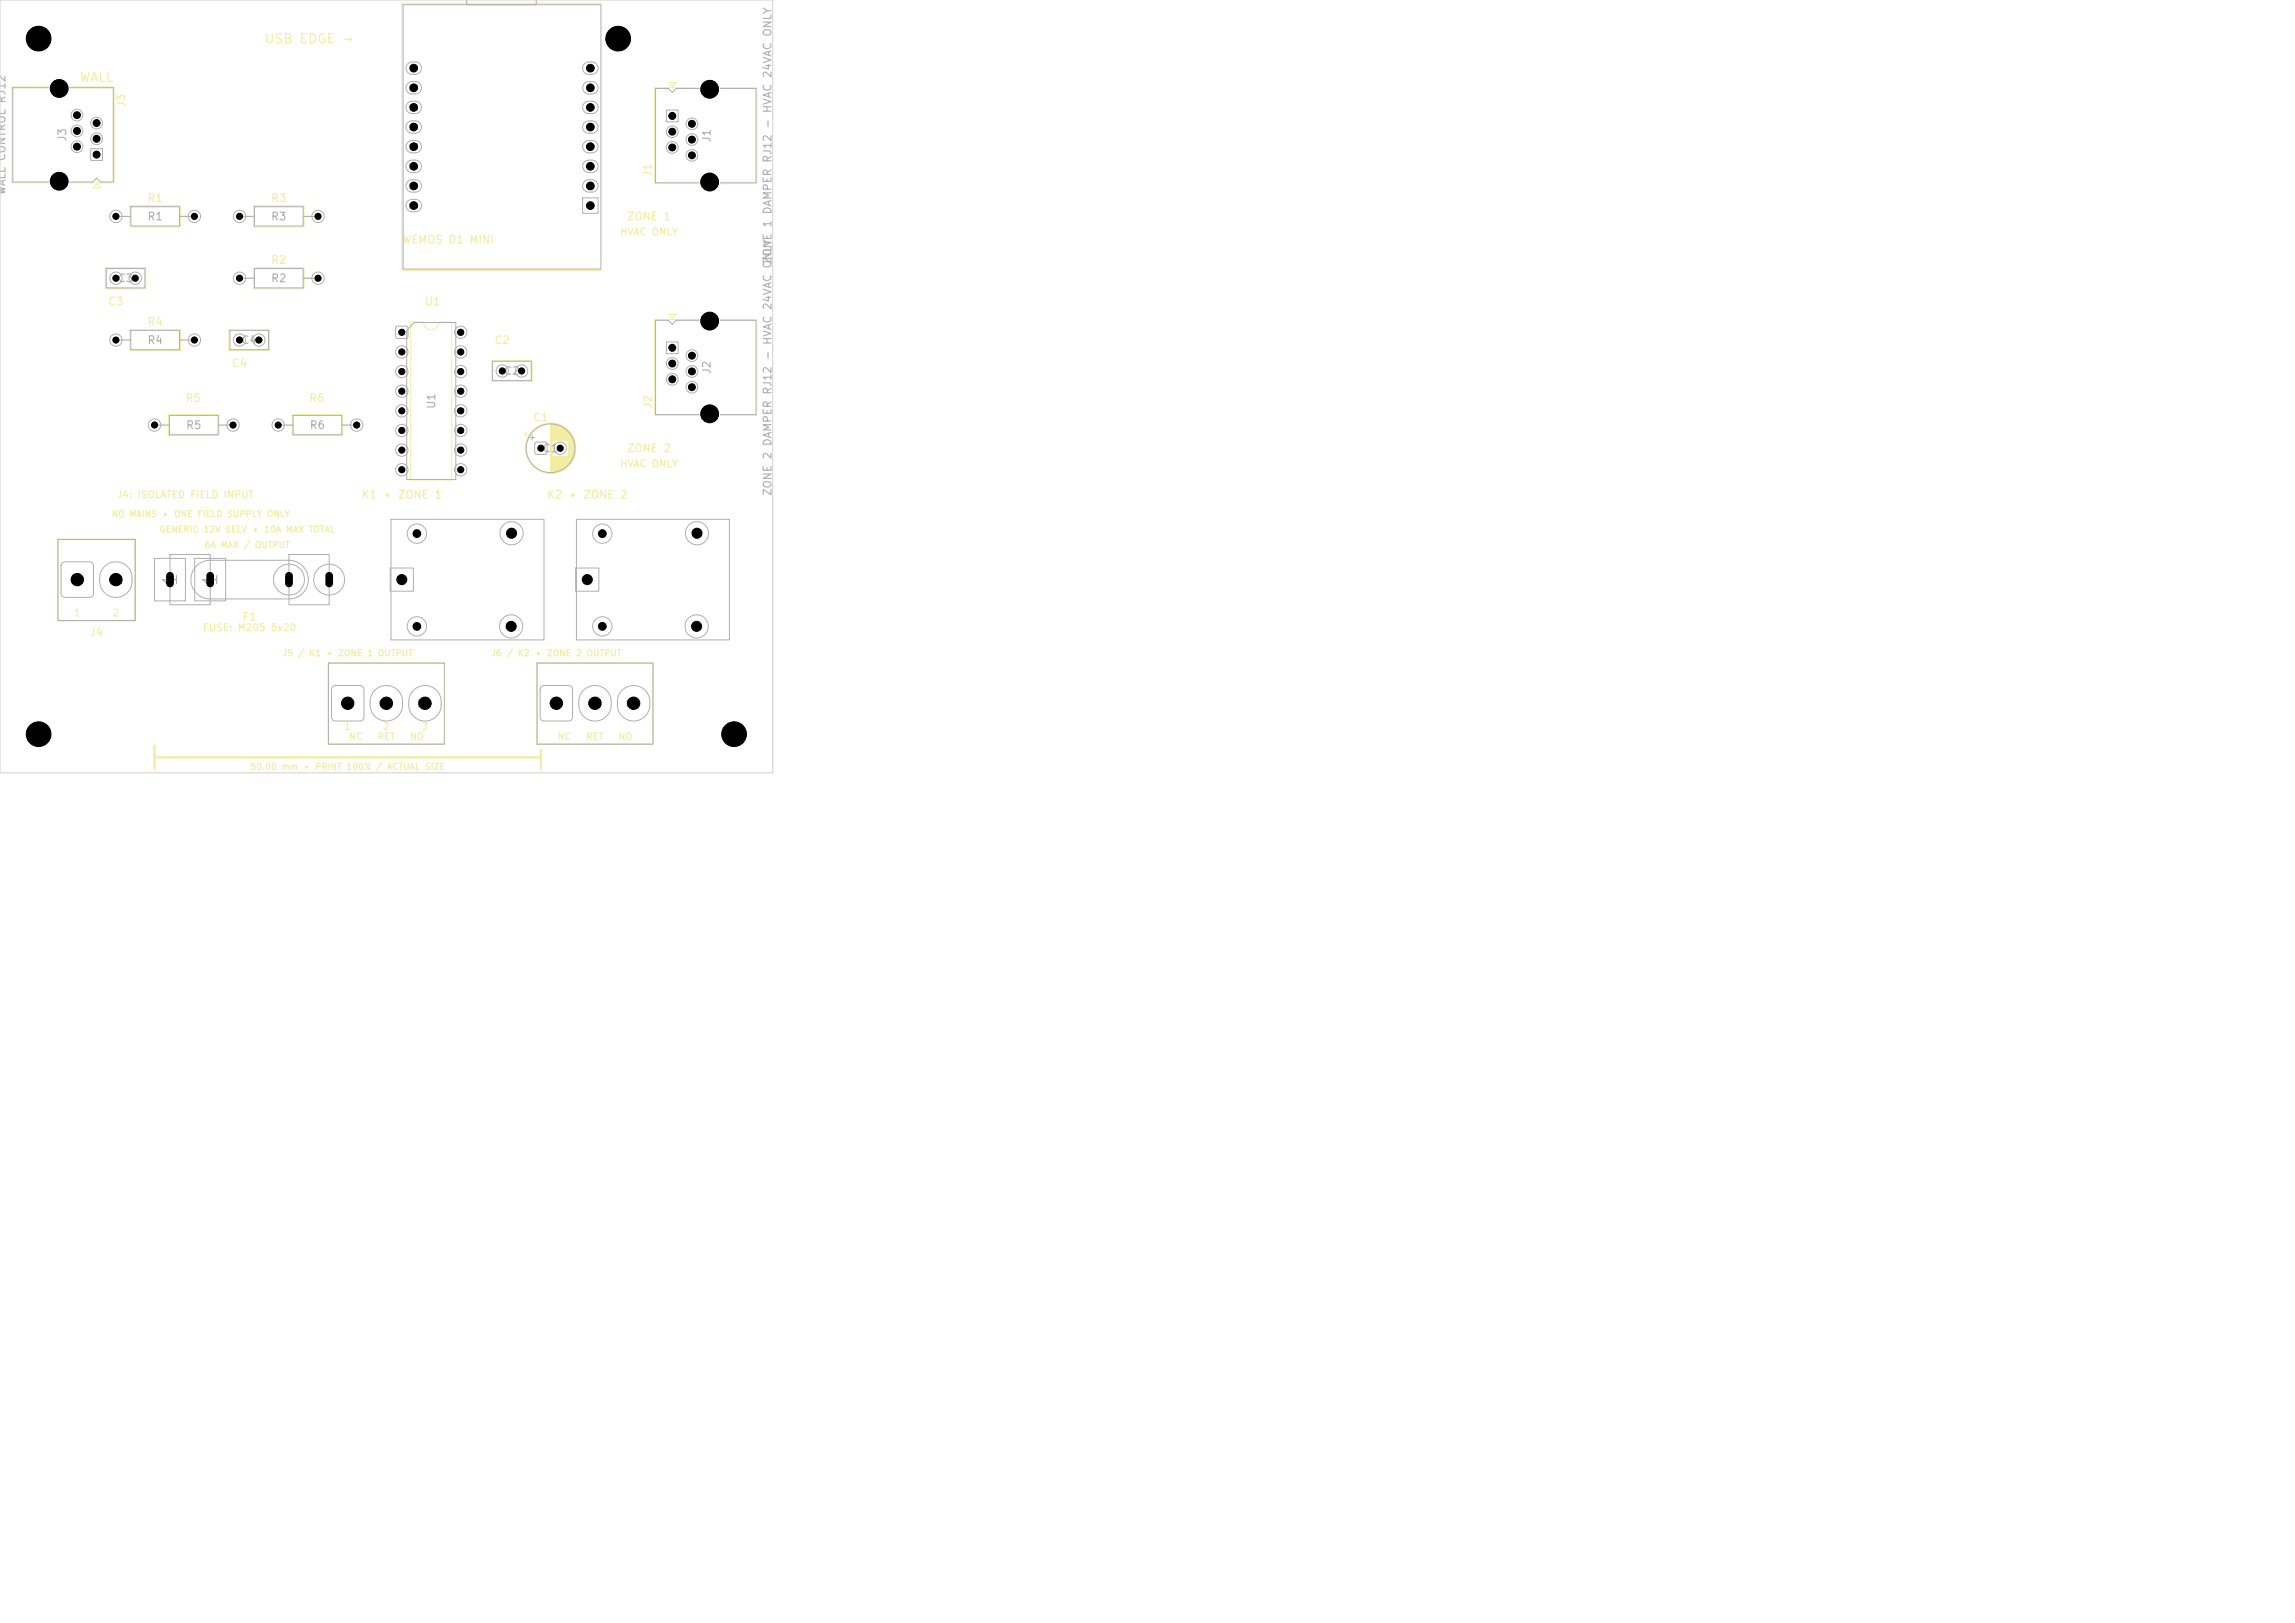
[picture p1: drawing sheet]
<svg xmlns="http://www.w3.org/2000/svg" width="297mm" height="210mm" viewBox="0 0 297 210" stroke-linecap="round" stroke-linejoin="round" font-family="sans-serif">
<defs><g id="words">
<g font-size="1.8" fill="#afafaf">
<text x="23.4" y="76.1" transform="rotate(-90 23.4 76.1)">1</text>
<text x="28.6" y="76.1" transform="rotate(-90 28.6 76.1)">1</text>
</g>
<g font-size="1.5" fill="#afafaf">
<text x="11.2" y="75.9" transform="rotate(-90 11.2 75.9)">1</text>
<text x="16.2" y="75.9" transform="rotate(-90 16.2 75.9)">2</text>
<text x="46.2" y="91.9" transform="rotate(-90 46.2 91.9)">1</text>
<text x="51.2" y="91.9" transform="rotate(-90 51.2 91.9)">2</text>
<text x="56.2" y="91.9" transform="rotate(-90 56.2 91.9)">3</text>
<text x="73.2" y="91.9" transform="rotate(-90 73.2 91.9)">1</text>
<text x="78.2" y="91.9" transform="rotate(-90 78.2 91.9)">2</text>
<text x="83.2" y="91.9" transform="rotate(-90 83.2 91.9)">3</text>
</g>
<g font-size="1.3" fill="#afafaf">
<text x="36.6" y="76">2</text>
<text x="41.8" y="76">2</text>
</g>
<g font-size="1.2" fill="#f2eda1">
<text x="34.1" y="5.9">USB EDGE →</text>
<text x="10.2" y="10.9">WALL</text>
</g>
<g font-size="1" fill="#f2eda1">
<text x="16.4" y="14" transform="rotate(-90 16.4 14)">J3</text>
<text x="84.6" y="22.9" transform="rotate(-90 84.6 22.9)">J1</text>
<text x="19" y="26.4">R1</text>
<text x="35" y="26.4">R3</text>
<text x="81.1" y="28.8">ZONE 1</text>
<text x="35" y="34.4">R2</text>
<text x="52" y="31.8">WEMOS D1 MINI</text>
<text x="13.9" y="39.8">C3</text>
<text x="54.9" y="39.8">U1</text>
<text x="19" y="42.4">R4</text>
<text x="29.9" y="47.8">C4</text>
<text x="63.9" y="44.8">C2</text>
<text x="23.9" y="52.3">R5</text>
<text x="39.9" y="52.3">R6</text>
<text x="84.6" y="52.9" transform="rotate(-90 84.6 52.9)">J2</text>
<text x="68.9" y="54.8">C1</text>
<text x="81.1" y="58.8">ZONE 2</text>
<text x="46.7" y="64.8">K1 • ZONE 1</text>
<text x="70.7" y="64.8">K2 • ZONE 2</text>
<text x="11.5" y="82.6">J4</text>
<text x="31.3" y="80.6">F1</text>
</g>
<g font-size="1" fill="#afafaf">
<text x="8.8" y="18.4" transform="rotate(-90 8.8 18.4)">J3</text>
<text x="92.2" y="18.5" transform="rotate(-90 92.2 18.5)">J1</text>
<text x=".9" y="25.3" transform="rotate(-90 .9 25.3)">WALL CONTROL RJ12</text>
<text x="19" y="28.8">R1</text>
<text x="35" y="28.8">R3</text>
<text x="100.1" y="34.2" transform="rotate(-90 100.1 34.2)">ZONE 1 DAMPER RJ12 - HVAC 24VAC ONLY</text>
<text x="15.2" y="36.8">C3</text>
<text x="35" y="36.8">R2</text>
<text x="19" y="44.8">R4</text>
<text x="31.2" y="44.8">C4</text>
<text x="56.6" y="53" transform="rotate(-90 56.6 53)">U1</text>
<text x="65.2" y="48.8">C2</text>
<text x="92.2" y="48.5" transform="rotate(-90 92.2 48.5)">J2</text>
<text x="24" y="55.8">R5</text>
<text x="40" y="55.8">R6</text>
<text x="70.2" y="58.8">C1</text>
<text x="100.1" y="64.2" transform="rotate(-90 100.1 64.2)">ZONE 2 DAMPER RJ12 - HVAC 24VAC ONLY</text>
<text x="65.6" y="69.8">6</text>
<text x="89.6" y="69.8">6</text>
<text x="51.4" y="75.8">3</text>
<text x="75.4" y="75.8">3</text>
<text x="65.6" y="81.8">1</text>
<text x="89.6" y="81.8">1</text>
</g>
<g font-size=".9" fill="#f2eda1">
<text x="80.2" y="30.7">HVAC ONLY</text>
<text x="15.1" y="64.7">J4: ISOLATED FIELD INPUT</text>
<text x="80.2" y="60.7">HVAC ONLY</text>
<text x="9.5" y="80">1</text>
<text x="14.5" y="80">2</text>
<text x="26.2" y="81.9">FUSE: M205 5x20</text>
<text x="44.5" y="94.6">1</text>
<text x="45.1" y="95.9">NC</text>
<text x="48.8" y="95.9">RET</text>
<text x="49.5" y="94.6">2</text>
<text x="53" y="95.9">NO</text>
<text x="54.5" y="94.6">3</text>
<text x="72.1" y="95.9">NC</text>
<text x="75.8" y="95.9">RET</text>
<text x="80" y="95.9">NO</text>
</g>
<g font-size=".8" fill="#afafaf">
<text x="63.6" y="-.4">USB</text>
<text x="53.5" y="69.7">5</text>
<text x="77.5" y="69.7">5</text>
<text x="53.5" y="81.7">2</text>
<text x="77.5" y="81.7">2</text>
</g>
<g font-size=".8" fill="#f2eda1">
<text x="14.4" y="67.1">NO MAINS • ONE FIELD SUPPLY ONLY</text>
<text x="20.6" y="69.1">GENERIC 12V SELV • 10A MAX TOTAL</text>
<text x="26.4" y="71.1">6A MAX / OUTPUT</text>
<text x="36.5" y="85.1">J5 / K1 • ZONE 1 OUTPUT</text>
<text x="63.5" y="85.1">J6 / K2 • ZONE 2 OUTPUT</text>
<text x="32.3" y="99.8">50.00 mm • PRINT 100% / ACTUAL SIZE</text>
</g>
<g font-size=".7" fill="#afafaf">
<text x="52.8" y="11.9">10</text>
<text x="53.2" y="9.3">9</text>
<text x="76" y="11.9">7</text>
<text x="76" y="9.3">8</text>
<text x="52.8" y="14.4">11</text>
<text x="52.8" y="16.9">12</text>
<text x="76" y="16.9">5</text>
<text x="76" y="14.4">6</text>
<text x="52.8" y="19.5">13</text>
<text x="52.8" y="22">14</text>
<text x="76" y="22">3</text>
<text x="76" y="19.5">4</text>
<text x="52.8" y="24.6">15</text>
<text x="52.8" y="27.1">16</text>
<text x="76" y="27.1">1</text>
<text x="76" y="24.6">2</text>
</g>
<g font-size=".5" fill="#afafaf">
<text x="9.7" y="17.3">4</text>
<text x="9.7" y="15.3">6</text>
<text x="12.2" y="16.3">5</text>
<text x="86.7" y="15.4">1</text>
<text x="86.7" y="17.4">3</text>
<text x="89.2" y="16.4">2</text>
<text x="9.7" y="19.4">2</text>
<text x="12.2" y="20.4">1</text>
<text x="12.2" y="18.3">3</text>
<text x="86.7" y="19.5">5</text>
<text x="89.2" y="18.4">4</text>
<text x="89.2" y="20.5">6</text>
<text x="14.7" y="28.4">1</text>
<text x="24.9" y="28.4">2</text>
<text x="30.7" y="28.4">1</text>
<text x="40.9" y="28.4">2</text>
<text x="14.7" y="36.4">1</text>
<text x="17.2" y="36.4">2</text>
<text x="30.7" y="36.4">1</text>
<text x="40.9" y="36.4">2</text>
<text x="14.7" y="44.4">1</text>
<text x="24.9" y="44.4">2</text>
<text x="30.7" y="44.4">1</text>
<text x="33.2" y="44.4">2</text>
<text x="51.7" y="43.4">1</text>
<text x="51.7" y="45.9">2</text>
<text x="59.1" y="45.9">15</text>
<text x="59.1" y="43.4">16</text>
<text x="86.7" y="45.4">1</text>
<text x="86.7" y="47.4">3</text>
<text x="89.2" y="46.4">2</text>
<text x="51.7" y="48.5">3</text>
<text x="51.7" y="51">4</text>
<text x="51.7" y="53.6">5</text>
<text x="59.1" y="53.6">12</text>
<text x="59.1" y="51">13</text>
<text x="59.1" y="48.5">14</text>
<text x="64.7" y="48.4">1</text>
<text x="67.2" y="48.4">2</text>
<text x="86.7" y="49.5">5</text>
<text x="89.2" y="48.4">4</text>
<text x="89.2" y="50.5">6</text>
<text x="19.7" y="55.4">1</text>
<text x="29.9" y="55.4">2</text>
<text x="35.7" y="55.4">1</text>
<text x="45.9" y="55.4">2</text>
<text x="51.7" y="56.1">6</text>
<text x="51.7" y="58.6">7</text>
<text x="59.1" y="58.6">10</text>
<text x="59.1" y="56.1">11</text>
<text x="69.7" y="58.4">1</text>
<text x="72.2" y="58.4">2</text>
<text x="51.7" y="61.2">8</text>
<text x="59.3" y="61.2">9</text>
</g>
</g></defs>
<path d="M20 96.5v3M20 98h50M70 97v2.5" fill="none" stroke="#f2eda1" stroke-width=".3"/>
<path d="M7.5 69.8h10v10.5h-10zM42.5 85.8h15v10.5h-15zM69.5 85.8h15v10.5h-15z" fill="none" stroke="#f2eda1" stroke-width=".18"/>
<g fill="none" stroke="#f2eda1" stroke-width=".13">
<path d="M6.3 11.2h-4.8v12.5h4.8M9 11.2h5.8v12.5h-5.8M77.9 .4h-25.9v34.6h25.9M86.5 10.7h1l-.5 .5zM90.5 11.3h-5.8v12.5h5.8M93.2 11.3h4.7v12.5h-4.7M12.5 23.8l.5 .5h-1zM13.6 34.6h5.3v2.8h-5.3zM16 28h.8M16.8 26.6h6.5v2.8h-6.5zM23.3 28h.8M32 36h.8"/>
<path d="M32 28h.8M32.8 34.6h6.5v2.8h-6.5zM32.8 26.6h6.5v2.8h-6.5zM39.3 36h.8M39.3 28h.8M16 44h.8M16.8 42.6h6.5v2.8h-6.5zM21 55h.8M21.8 53.6h6.5v2.8h-6.5zM23.3 44h.8M28.3 55h.8M29.6 42.6h5.3v2.8h-5.3z"/>
<path d="M37 55h.8M37.8 53.6h6.5v2.8h-6.5zM44.4 55h.7M53.2 41.7h1.6a1 1 0 0 0 1 1 1 1 0 0 0 1-1h1.7v20.4h-5.3zM63.6 46.6h5.3v2.8h-5.3zM67.7 56.2h.7M68.1 55.8v.7M71.3 54.8v6.4M71.4 54.8v6.4M71.5 54.8v6.4M71.5 54.8v2.2M71.5 59v2.2"/>
<path d="M71.6 54.8v2.2M71.6 59v2.2M71.7 54.8v2.2M71.7 59v2.2M71.8 54.8v2.2M71.8 59v2.2M71.9 54.8v2.2M71.9 59v2.2M72 54.9v2.1M72 59v2.2M72 59v2.1M72.1 54.9v2.1"/>
<path d="M72.1 59v2.1M72.2 54.9v2.1M72.2 59v2.1M72.3 54.9v2.1M72.3 59v2.1M72.3 55v2M72.3 59v2M72.4 55v2M72.4 59v2M72.5 55v2M72.5 59v2M72.6 55v2"/>
<path d="M72.6 59v2M72.6 55.1v1.9M72.6 59v1.9M72.7 55.1v1.9M72.7 59v1.9M72.8 55.1v1.9M72.8 59v1.9M72.8 55.2v1.8M72.8 59v1.8M72.9 55.2v1.8M72.9 59v1.8M73 55.3v1.7"/>
<path d="M73 59v1.7M73.1 55.3v1.7M73.1 59v1.7M73.1 55.4v1.6M73.1 59v1.6M73.2 55.4v1.6M73.2 59v1.6M73.2 55.5v1.5M73.2 59v1.5M73.3 55.5v1.5M73.3 59v1.5M73.4 55.6v1.4"/>
<path d="M73.4 59v1.5M73.4 59v1.4M73.5 55.7v1.3M73.5 59v1.3M73.6 55.7v4.6M73.6 55.8v4.4M73.7 55.9v4.2M73.8 56v4M73.8 56.1v3.8M73.9 56.1v3.8M73.9 56.2v3.6M74 56.2v3.6"/>
<path d="M74 56.3v3.4M74 56.4v3.2M74.1 56.4v3.2M74.1 56.5v3M74.2 56.6v2.8M74.2 56.7v2.7M74.2 56.7v2.6M74.3 56.8v2.4M74.3 56.9v2.2M74.4 57.1v1.8M74.4 57.2v1.6M74.4 57.4v1.2"/>
<path d="M74.5 57.6v.8M86.5 40.7h1l-.5 .5zM90.5 41.3h-5.8v12.5h5.8M93.2 41.3h4.7v12.5h-4.7"/>
<circle cx="71.2" cy="58" r="3.3"/>
</g>
<g fill="none" stroke="#afafaf" stroke-width=".13">
<path d="M60.4 -.1v.7h9v-.6M6.3 11.4h-4.6v12.2h4.6M9 11.4h5.7v12.2h-1.7l-.5-.5-.5 .5h-3M11.7 19.2h1.6v1.6h-1.6zM52.2 .6h25.6v34.2h-25.6zM52.8 8.3l.3-.3h.6a.8 .8 0 0 1 .8 .8 .8 .8 0 0 1-.8 .8h-.4a.8 .8 0 0 1-.7-.5 .8 .8 0 0 1 .2-.8zM52.8 10.8l.3-.2h.6a.8 .8 0 0 1 .8 .8 .8 .8 0 0 1-.8 .8h-.4a.8 .8 0 0 1-.7-.5 .8 .8 0 0 1 .2-.9zM52.8 13.3l.3-.2h.6a.8 .8 0 0 1 .8 .8 .8 .8 0 0 1-.8 .8h-.4a.8 .8 0 0 1-.7-.5 .8 .8 0 0 1 .2-.9zM52.8 15.9l.3-.2 .6-.1a.8 .8 0 0 1 .8 .8 .8 .8 0 0 1-.8 .8h-.4a.8 .8 0 0 1-.7-.5 .8 .8 0 0 1 .2-.8zM52.8 18.4l.3-.2h.6a.8 .8 0 0 1 .8 .8 .8 .8 0 0 1-.8 .8h-.4a.8 .8 0 0 1-.7-.5 .8 .8 0 0 1 .2-.9zM75.6 18.4l.4-.2h.6a.8 .8 0 0 1 .8 .8 .8 .8 0 0 1-.8 .8h-.4a.8 .8 0 0 1-.7-.5 .8 .8 0 0 1 .1-.9zM75.6 15.9l.4-.2 .6-.1a.8 .8 0 0 1 .8 .8 .8 .8 0 0 1-.8 .8h-.4a.8 .8 0 0 1-.7-.5 .8 .8 0 0 1 .1-.8z"/>
<path d="M75.6 13.3l.4-.2h.6a.8 .8 0 0 1 .8 .8 .8 .8 0 0 1-.8 .8h-.4a.8 .8 0 0 1-.7-.5 .8 .8 0 0 1 .1-.9zM75.6 10.8l.4-.2h.6a.8 .8 0 0 1 .8 .8 .8 .8 0 0 1-.8 .8h-.4a.8 .8 0 0 1-.7-.5 .8 .8 0 0 1 .1-.9zM75.6 8.3l.4-.3h.6a.8 .8 0 0 1 .8 .8 .8 .8 0 0 1-.8 .8h-.4a.8 .8 0 0 1-.7-.5 .8 .8 0 0 1 .1-.8zM86.2 14.2h1.6v1.6h-1.6zM90.5 11.5h-3l-.5 .5-.5-.5h-1.7v12.2h5.7M93.2 11.5h4.6v12.2h-4.6M13.8 34.8h5v2.5h-5zM15 28h1.9M16.9 26.8h6.3v2.4h-6.3zM23.2 28h2M31 36h1.9M31 28h1.9"/>
<path d="M32.9 34.8h6.3v2.5h-6.3zM32.9 26.8h6.3v2.4h-6.3zM39.2 36h2M39.2 28h2M52.8 21l.3-.3h.6a.8 .8 0 0 1 .8 .8 .8 .8 0 0 1-.8 .8h-.4a.8 .8 0 0 1-.7-.5 .8 .8 0 0 1 .2-.8zM52.8 23.5l.3-.2h.6a.8 .8 0 0 1 .8 .8 .8 .8 0 0 1-.8 .8h-.4a.8 .8 0 0 1-.7-.5 .8 .8 0 0 1 .2-.9zM52.8 26l.3-.2h.6a.8 .8 0 0 1 .8 .8 .8 .8 0 0 1-.8 .8h-.4a.8 .8 0 0 1-.7-.5 .8 .8 0 0 1 .2-.9zM75.4 25.6h2v2h-2zM75.6 23.5l.4-.2h.6a.8 .8 0 0 1 .8 .8 .8 .8 0 0 1-.8 .8h-.4a.8 .8 0 0 1-.7-.5 .8 .8 0 0 1 .1-.9zM75.6 21l.4-.3h.6a.8 .8 0 0 1 .8 .8 .8 .8 0 0 1-.8 .8h-.4a.8 .8 0 0 1-.7-.5 .8 .8 0 0 1 .1-.8zM15 44h1.9M16.9 42.7h6.3v2.6h-6.3z"/>
<path d="M20 55h1.9M21.9 53.7h6.3v2.6h-6.3zM23.2 44h2M28.2 55h2M29.8 42.7h4.9v2.6h-4.9zM36 55h1.9M37.9 53.7h6.3v2.6h-6.3zM44.2 55h2M51.3 42.3l.1-.1 1.3 .1 .1 .2-.1 1.2-.1 .1-1.3-.1-.1-.1zM53.6 41.7h5.4v20.4h-6.4v-19.4zM63.7 46.7h5v2.6h-5zM68.6 56.6h.6"/>
<path d="M68.9 56.3v.6M69.3 57.3l.1-.1 1.3 .1 .1 .1-.1 1.3-.1 .1-1.3-.1-.1-.1zM86.2 44.2h1.6v1.6h-1.6zM90.5 41.5h-3l-.5 .5-.5-.5h-1.7v12.2h5.7M93.2 41.5h4.6v12.2h-4.6M7.5 69.8h10v10.5h-10zM8 72.8l.4-.1h3.2l.4 .1 .1 .4v3.6l-.1 .4-.4 .1h-3.2l-.4-.1-.1-.4v-3.6zM13.5 73.3a2.15 2.15 0 0 1 2.6-.3 2.15 2.15 0 0 1 1 2.4 2.13 2.13 0 0 1-2.5 1.9 2.13 2.13 0 0 1-1.7-2.7 2.1 2.1 0 0 1 .6-1.3zM20 72.3h4v5.4h-4zM22 71.7h5.2v6.6h-5.2zM25.2 72.3h4v5.4h-4zM25.4 73.2a2.5 2.5 0 0 1 1.8-.7h10.2a2.5 2.5 0 0 1 2.5 2.5 2.5 2.5 0 0 1-2.5 2.5h-10.2a2.5 2.5 0 0 1-2.3-1.5 2.5 2.5 0 0 1 .5-2.8z"/>
<path d="M37.4 71.7h5.2v6.6h-5.2zM50.5 73.5h3v3h-3zM50.6 67.2h19.8v15.6h-19.8zM74.5 73.5h3v3h-3zM74.6 67.2h19.8v15.6h-19.8zM42.5 85.8h15v10.5h-15zM43 88.8l.4-.1h3.2l.4 .1 .1 .4v3.6l-.1 .4-.4 .1h-3.2l-.4-.1-.1-.4v-3.6zM48.5 89.3a2.15 2.15 0 0 1 2.6-.3 2.15 2.15 0 0 1 1 2.4 2.13 2.13 0 0 1-2.5 1.9 2.13 2.13 0 0 1-1.7-2.7 2.1 2.1 0 0 1 .6-1.3zM53.5 89.3a2.15 2.15 0 0 1 2.6-.3 2.15 2.15 0 0 1 1 2.4 2.13 2.13 0 0 1-2.5 1.9 2.13 2.13 0 0 1-1.7-2.7 2.1 2.1 0 0 1 .6-1.3zM69.5 85.8h15v10.5h-15zM70 88.8l.4-.1h3.2l.4 .1 .1 .4v3.6l-.1 .4-.4 .1h-3.2l-.4-.1-.1-.4v-3.6zM75.5 89.3a2.15 2.15 0 0 1 2.6-.3 2.15 2.15 0 0 1 1 2.4 2.13 2.13 0 0 1-2.5 1.9 2.13 2.13 0 0 1-1.7-2.7 2.1 2.1 0 0 1 .6-1.3z"/>
<path d="M80.5 89.3a2.15 2.15 0 0 1 2.6-.3 2.15 2.15 0 0 1 1 2.4 2.13 2.13 0 0 1-2.5 1.9 2.13 2.13 0 0 1-1.7-2.7 2.1 2.1 0 0 1 .6-1.3z"/>
<circle cx="7.7" cy="11.4" r="1.15"/>
<circle cx="10" cy="16.9" r=".76"/>
<circle cx="10" cy="19" r=".76"/>
<circle cx="10" cy="14.9" r=".76"/>
<circle cx="12.5" cy="15.9" r=".76"/>
<circle cx="12.5" cy="18" r=".76"/>
<circle cx="87" cy="19.1" r=".76"/>
<circle cx="87" cy="17" r=".76"/>
<circle cx="89.5" cy="18.1" r=".76"/>
<circle cx="89.5" cy="16" r=".76"/>
<circle cx="91.8" cy="11.5" r="1.15"/>
<circle cx="7.7" cy="23.4" r="1.15"/>
<circle cx="15" cy="28" r=".8"/>
<circle cx="15" cy="36" r=".8"/>
<circle cx="17.5" cy="36" r=".8"/>
<circle cx="25.2" cy="28" r=".8"/>
<circle cx="31" cy="28" r=".8"/>
<circle cx="31" cy="36" r=".8"/>
<circle cx="41.2" cy="28" r=".8"/>
<circle cx="41.2" cy="36" r=".8"/>
<circle cx="89.5" cy="20.1" r=".76"/>
<circle cx="91.8" cy="23.5" r="1.15"/>
<circle cx="15" cy="44" r=".8"/>
<circle cx="20" cy="55" r=".8"/>
<circle cx="25.2" cy="44" r=".8"/>
<circle cx="30.2" cy="55" r=".8"/>
<circle cx="31" cy="44" r=".8"/>
<circle cx="33.5" cy="44" r=".8"/>
<circle cx="36" cy="55" r=".8"/>
<circle cx="46.2" cy="55" r=".8"/>
<circle cx="52" cy="58.2" r=".8"/>
<circle cx="52" cy="45.5" r=".8"/>
<circle cx="52" cy="53.2" r=".8"/>
<circle cx="52" cy="55.7" r=".8"/>
<circle cx="52" cy="48.1" r=".8"/>
<circle cx="52" cy="50.6" r=".8"/>
<circle cx="59.6" cy="43" r=".8"/>
<circle cx="59.6" cy="53.2" r=".8"/>
<circle cx="59.6" cy="48.1" r=".8"/>
<circle cx="59.6" cy="50.6" r=".8"/>
<circle cx="59.6" cy="45.5" r=".8"/>
<circle cx="59.6" cy="58.2" r=".8"/>
<circle cx="59.6" cy="55.7" r=".8"/>
<circle cx="65" cy="48" r=".8"/>
<circle cx="67.5" cy="48" r=".8"/>
<circle cx="71.2" cy="58" r="3.1"/>
<circle cx="72.5" cy="58" r=".8"/>
<circle cx="87" cy="49.1" r=".76"/>
<circle cx="87" cy="47" r=".76"/>
<circle cx="89.5" cy="50.1" r=".76"/>
<circle cx="89.5" cy="46" r=".76"/>
<circle cx="89.5" cy="48.1" r=".76"/>
<circle cx="91.8" cy="53.5" r="1.15"/>
<circle cx="91.8" cy="41.5" r="1.15"/>
<circle cx="37.4" cy="75" r="2"/>
<circle cx="42.6" cy="75" r="2"/>
<circle cx="52" cy="60.8" r=".8"/>
<circle cx="53.9" cy="69" r="1.25"/>
<circle cx="59.6" cy="60.8" r=".8"/>
<circle cx="66.2" cy="69" r="1.5"/>
<circle cx="78" cy="69" r="1.25"/>
<circle cx="90.2" cy="69" r="1.5"/>
<circle cx="53.9" cy="81" r="1.25"/>
<circle cx="66.2" cy="81" r="1.5"/>
<circle cx="78" cy="81" r="1.25"/>
<circle cx="90.2" cy="81" r="1.5"/>
</g>
<path d="M0 0h100v100h-100z" fill="none" stroke="#d0d2cd" stroke-width=".13"/>
<g fill="#000" stroke="#000" stroke-width=".13">
<circle cx="5" cy="5" r="1.6"/>
<circle cx="7.7" cy="11.4" r="1.15"/>
<circle cx="10" cy="14.9" r=".45"/>
<circle cx="10" cy="19" r=".45"/>
<circle cx="10" cy="16.9" r=".45"/>
<circle cx="12.5" cy="15.9" r=".45"/>
<circle cx="12.5" cy="18" r=".45"/>
<circle cx="53.5" cy="8.8" r=".5"/>
<circle cx="53.5" cy="11.4" r=".5"/>
<circle cx="53.5" cy="16.4" r=".5"/>
<circle cx="53.5" cy="13.9" r=".5"/>
<circle cx="53.5" cy="19" r=".5"/>
<circle cx="76.4" cy="16.4" r=".5"/>
<circle cx="76.4" cy="13.9" r=".5"/>
<circle cx="76.4" cy="11.4" r=".5"/>
<circle cx="76.4" cy="8.8" r=".5"/>
<circle cx="76.4" cy="19" r=".5"/>
<circle cx="80" cy="5" r="1.6"/>
<circle cx="87" cy="17" r=".45"/>
<circle cx="87" cy="19.1" r=".45"/>
<circle cx="87" cy="15" r=".45"/>
<circle cx="89.5" cy="18.1" r=".45"/>
<circle cx="89.5" cy="16" r=".45"/>
<circle cx="91.8" cy="11.5" r="1.15"/>
<circle cx="7.7" cy="23.4" r="1.15"/>
<circle cx="12.5" cy="20" r=".45"/>
<circle cx="15" cy="28" r=".4"/>
<circle cx="15" cy="36" r=".4"/>
<circle cx="17.5" cy="36" r=".4"/>
<circle cx="25.2" cy="28" r=".4"/>
<circle cx="31" cy="28" r=".4"/>
<circle cx="31" cy="36" r=".4"/>
<circle cx="41.2" cy="28" r=".4"/>
<circle cx="41.2" cy="36" r=".4"/>
<circle cx="53.5" cy="26.6" r=".5"/>
<circle cx="53.5" cy="21.5" r=".5"/>
<circle cx="53.5" cy="24.1" r=".5"/>
<circle cx="76.4" cy="24.1" r=".5"/>
<circle cx="76.4" cy="26.6" r=".5"/>
<circle cx="76.4" cy="21.5" r=".5"/>
<circle cx="89.5" cy="20.1" r=".45"/>
<circle cx="91.8" cy="23.5" r="1.15"/>
<circle cx="15" cy="44" r=".4"/>
<circle cx="20" cy="55" r=".4"/>
<circle cx="25.2" cy="44" r=".4"/>
<circle cx="30.2" cy="55" r=".4"/>
<circle cx="31" cy="44" r=".4"/>
<circle cx="33.5" cy="44" r=".4"/>
<circle cx="36" cy="55" r=".4"/>
<circle cx="46.2" cy="55" r=".4"/>
<circle cx="52" cy="43" r=".4"/>
<circle cx="52" cy="50.6" r=".4"/>
<circle cx="52" cy="48.1" r=".4"/>
<circle cx="52" cy="55.7" r=".4"/>
<circle cx="52" cy="58.2" r=".4"/>
<circle cx="52" cy="45.5" r=".4"/>
<circle cx="52" cy="53.2" r=".4"/>
<circle cx="59.6" cy="43" r=".4"/>
<circle cx="59.6" cy="45.5" r=".4"/>
<circle cx="59.6" cy="53.2" r=".4"/>
<circle cx="59.6" cy="55.7" r=".4"/>
<circle cx="59.6" cy="50.6" r=".4"/>
<circle cx="59.6" cy="58.2" r=".4"/>
<circle cx="59.6" cy="48.1" r=".4"/>
<circle cx="65" cy="48" r=".4"/>
<circle cx="67.5" cy="48" r=".4"/>
<circle cx="70" cy="58" r=".4"/>
<circle cx="72.5" cy="58" r=".4"/>
<circle cx="87" cy="45" r=".45"/>
<circle cx="87" cy="49.1" r=".45"/>
<circle cx="87" cy="47" r=".45"/>
<circle cx="89.5" cy="48.1" r=".45"/>
<circle cx="89.5" cy="50.1" r=".45"/>
<circle cx="89.5" cy="46" r=".45"/>
<circle cx="91.8" cy="53.5" r="1.15"/>
<circle cx="91.8" cy="41.5" r="1.15"/>
<circle cx="10" cy="75" r=".8"/>
<circle cx="15" cy="75" r=".8"/>
<circle cx="52" cy="75" r=".65"/>
<circle cx="52" cy="60.8" r=".4"/>
<circle cx="54" cy="69.1" r=".5"/>
<circle cx="59.6" cy="60.8" r=".4"/>
<circle cx="66.2" cy="69" r=".65"/>
<circle cx="76" cy="75" r=".65"/>
<circle cx="77.9" cy="69.1" r=".5"/>
<circle cx="90.2" cy="69" r=".65"/>
<circle cx="5" cy="95" r="1.6"/>
<circle cx="45" cy="91" r=".8"/>
<circle cx="50" cy="91" r=".8"/>
<circle cx="54" cy="81.1" r=".5"/>
<circle cx="55" cy="91" r=".8"/>
<circle cx="66.1" cy="81" r=".65"/>
<circle cx="72" cy="91" r=".8"/>
<circle cx="77" cy="91" r=".8"/>
<circle cx="77.9" cy="81.1" r=".5"/>
<circle cx="82" cy="91" r=".8"/>
<circle cx="90.1" cy="81" r=".65"/>
<circle cx="95" cy="95" r="1.6"/>
</g>
<path d="M22 74.5v1M27.2 74.5v1M37.4 74.5v1M42.6 74.5v1" fill="none" stroke="#000" stroke-width="1"/>
<use href="#words"/>
</svg>
